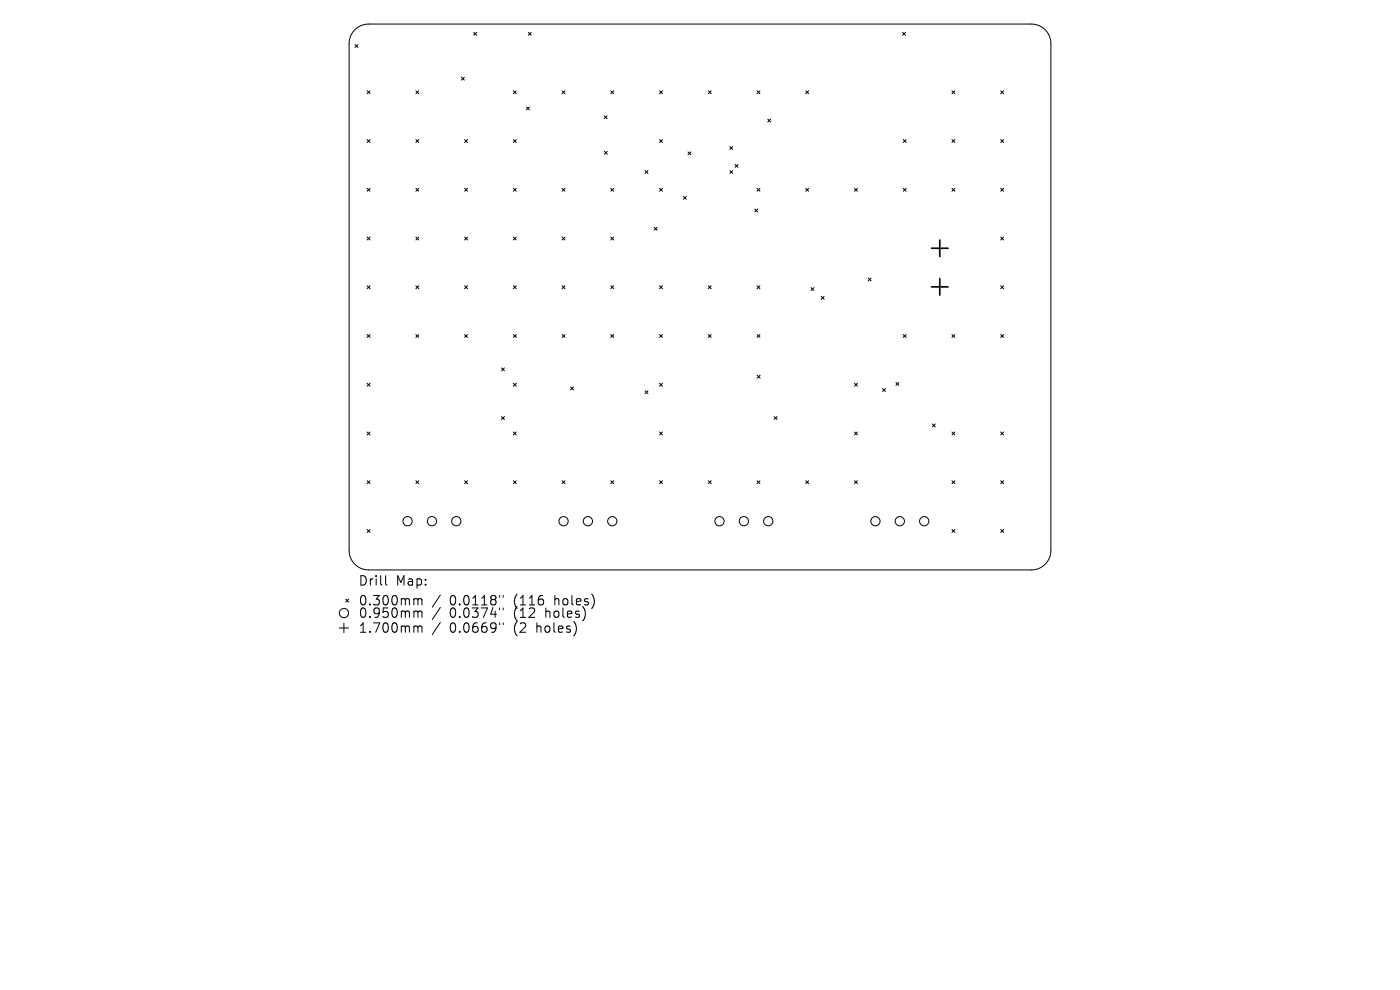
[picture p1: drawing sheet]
<svg xmlns="http://www.w3.org/2000/svg" width="297mm" height="210mm" viewBox="0 0 297 210" stroke-linecap="round" stroke-linejoin="round" font-family="sans-serif">
<defs><g id="words">
<g font-size="2.8">
<text x="76" y="124.5">Drill</text>
<text x="84" y="124.5">Map:</text>
<text x="76" y="128.7">0.300mm</text>
<text x="76" y="131.3">0.950mm</text>
<text x="95.4" y="128.7">0.0118&quot;</text>
<text x="95.4" y="131.3">0.0374&quot;</text>
<text x="109.1" y="128.7">(116</text>
<text x="109.1" y="131.3">(12</text>
<text x="116" y="131.3">holes)</text>
<text x="117.9" y="128.7">holes)</text>
<text x="76" y="134.5">1.700mm</text>
<text x="95.4" y="134.5">0.0669&quot;</text>
<text x="109.1" y="134.5">(2</text>
<text x="114.1" y="134.5">holes)</text>
</g>
</g></defs>
<g fill="none" stroke="#000" stroke-width=".21">
<path d="M75.3 6.3a4.1 4.1 0 0 1 2.9-1.2h140.6a4.1 4.1 0 0 1 4.1 4.1v107.6a4.1 4.1 0 0 1-4.1 4.1h-140.6a4.1 4.1 0 0 1-4.1-4.1v-107.6a4.1 4.1 0 0 1 1.2-2.9zM75.3 9.4l.6 .7M75.9 9.4l-.6 .7M77.9 19.3l.6 .6M78.5 19.3l-.6 .6M88.2 19.3l.6 .6M88.8 19.3l-.6 .6M97.9 16.4l.6 .6M98.5 16.4l-.6 .6M100.5 6.9l.6 .6M101.1 6.9l-.6 .6M108.9 19.3l.6 .6"/>
<path d="M109.5 19.3l-.6 .6M112.1 6.9l.6 .6M112.7 6.9l-.6 .6M119.2 19.3l.7 .6M119.9 19.3l-.7 .6M129.6 19.3l.6 .6M130.2 19.3l-.6 .6M139.9 19.3l.6 .6M140.5 19.3l-.6 .6M150.3 19.3l.6 .6M150.9 19.3l-.6 .6M160.6 19.3l.6 .6"/>
<path d="M161.2 19.3l-.6 .6M170.9 19.3l.7 .6M171.6 19.3l-.7 .6M191.5 6.9l.6 .6M192.1 6.9l-.6 .6M202 19.3l.6 .6M202.6 19.3l-.6 .6M212.3 19.3l.6 .6M212.9 19.3l-.6 .6M77.9 29.6l.6 .6M77.9 39.9l.6 .7M78.5 29.6l-.6 .6"/>
<path d="M78.5 39.9l-.6 .7M88.2 29.6l.6 .6M88.2 39.9l.6 .7M88.8 29.6l-.6 .6M88.8 39.9l-.6 .7M98.6 29.6l.6 .6M98.6 39.9l.6 .7M99.2 29.6l-.6 .6M99.2 39.9l-.6 .7M108.9 39.9l.6 .7M108.9 29.6l.6 .6M109.5 29.6l-.6 .6"/>
<path d="M109.5 39.9l-.6 .7M111.7 22.7l.6 .6M112.3 22.7l-.6 .6M119.2 39.9l.7 .7M119.9 39.9l-.7 .7M128.2 24.6l.6 .6M128.2 32.1l.6 .6M128.8 24.6l-.6 .6M128.8 32.1l-.6 .6M129.6 39.9l.6 .7M130.2 39.9l-.6 .7M136.8 36.2l.7 .6"/>
<path d="M137.5 36.2l-.7 .6M139.9 39.9l.6 .7M139.9 29.6l.6 .6M140.5 29.6l-.6 .6M140.5 39.9l-.6 .7M146 32.2l.6 .6M146.6 32.2l-.6 .6M154.8 31.1l.6 .6M154.8 36.2l.6 .6M155.4 31.1l-.6 .6M155.4 36.2l-.6 .6M155.9 34.9l.7 .6"/>
<path d="M156.6 34.9l-.7 .6M160.6 39.9l.6 .7M161.2 39.9l-.6 .7M162.9 25.3l.6 .6M163.5 25.3l-.6 .6M170.9 39.9l.7 .7M171.6 39.9l-.7 .7M181.3 39.9l.6 .7M181.9 39.9l-.6 .7M191.6 29.6l.6 .6M191.6 39.9l.6 .7M192.2 29.6l-.6 .6"/>
<path d="M192.2 39.9l-.6 .7M202 29.6l.6 .6M202 39.9l.6 .7M202.6 29.6l-.6 .6M202.6 39.9l-.6 .7M212.3 39.9l.6 .7M212.3 29.6l.6 .6M212.9 29.6l-.6 .6M212.9 39.9l-.6 .7M77.9 50.3l.6 .6M78.5 50.3l-.6 .6M88.2 50.3l.6 .6"/>
<path d="M88.8 50.3l-.6 .6M98.6 50.3l.6 .6M99.2 50.3l-.6 .6M108.9 50.3l.6 .6M109.5 50.3l-.6 .6M119.2 50.3l.7 .6M119.9 50.3l-.7 .6M129.6 50.3l.6 .6M130.2 50.3l-.6 .6M138.8 48.2l.6 .6M139.4 48.2l-.6 .6M145 41.7l.6 .6"/>
<path d="M145.6 41.7l-.6 .6M160.1 44.3l.7 .7M160.8 44.3l-.7 .7M184.2 59l.6 .6M184.8 59l-.6 .6M212.3 50.3l.6 .6M212.9 50.3l-.6 .6M77.9 60.6l.6 .6M77.9 71l.6 .6M78.5 60.6l-.6 .6M78.5 71l-.6 .6M88.2 60.6l.6 .6"/>
<path d="M88.2 71l.6 .6M88.8 60.6l-.6 .6M88.8 71l-.6 .6M98.6 60.6l.6 .6M98.6 71l.6 .6M99.2 60.6l-.6 .6M99.2 71l-.6 .6M106.4 78l.6 .7M107 78l-.6 .7M108.9 60.6l.6 .6M108.9 71l.6 .6M109.5 71l-.6 .6"/>
<path d="M109.5 60.6l-.6 .6M119.2 60.6l.7 .6M119.2 71l.7 .6M119.9 60.6l-.7 .6M119.9 71l-.7 .6M129.6 60.6l.6 .6M129.6 71l.6 .6M130.2 60.6l-.6 .6M130.2 71l-.6 .6M139.9 60.6l.6 .6M139.9 71l.6 .6M140.5 60.6l-.6 .6"/>
<path d="M140.5 71l-.6 .6M150.3 71l.6 .6M150.3 60.6l.6 .6M150.9 60.6l-.6 .6M150.9 71l-.6 .6M160.6 71l.6 .6M160.6 60.6l.6 .6M160.6 79.6l.7 .6M161.2 60.6l-.6 .6M161.2 71l-.6 .6M161.3 79.6l-.7 .6M172 61l.7 .6"/>
<path d="M172.7 61l-.7 .6M174.2 62.9l.6 .6M174.8 62.9l-.6 .6M191.6 71l.6 .6M192.2 71l-.6 .6M202 71l.6 .6M202.6 71l-.6 .6M212.3 60.6l.6 .6M212.3 71l.6 .6M212.9 60.6l-.6 .6M212.9 71l-.6 .6M77.9 81.3l.6 .6"/>
<path d="M77.9 91.6l.6 .7M78.5 81.3l-.6 .6M78.5 91.6l-.6 .7M106.4 88.4l.6 .6M107 88.4l-.6 .6M108.9 81.3l.6 .6M108.9 91.6l.6 .7M109.5 81.3l-.6 .6M109.5 91.6l-.6 .7M121.1 82.1l.6 .6M121.7 82.1l-.6 .6M136.8 82.9l.7 .6"/>
<path d="M137.5 82.9l-.7 .6M139.9 81.3l.6 .6M139.9 91.6l.6 .7M140.5 81.3l-.6 .6M140.5 91.6l-.6 .7M164.2 88.4l.6 .6M164.8 88.4l-.6 .6M181.3 81.3l.6 .6M181.3 91.6l.6 .7M181.9 81.3l-.6 .6M181.9 91.6l-.6 .7M187.2 82.4l.6 .6"/>
<path d="M187.8 82.4l-.6 .6M190.1 81.1l.6 .7M190.7 81.1l-.6 .7M197.8 89.9l.6 .7M198.4 89.9l-.6 .7M202 91.6l.6 .7M202.6 91.6l-.6 .7M212.3 91.6l.6 .7M212.9 91.6l-.6 .7M77.9 102l.6 .6M77.9 112.3l.6 .6M78.5 102l-.6 .6"/>
<path d="M78.5 112.3l-.6 .6M88.2 102l.6 .6M88.8 102l-.6 .6M98.6 102l.6 .6M99.2 102l-.6 .6M108.9 102l.6 .6M109.5 102l-.6 .6M119.2 102l.7 .6M119.9 102l-.7 .6M129.6 102l.6 .6M130.2 102l-.6 .6M139.9 102l.6 .6"/>
<path d="M140.5 102l-.6 .6M150.3 102l.6 .6M150.9 102l-.6 .6M160.6 102l.6 .6M161.2 102l-.6 .6M170.9 102l.7 .6M171.6 102l-.7 .6M181.3 102l.6 .6M181.9 102l-.6 .6M202 102l.6 .6M202 112.3l.6 .6M202.6 102l-.6 .6"/>
<path d="M202.6 112.3l-.6 .6M212.3 102l.6 .6M212.3 112.3l.6 .6M212.9 102l-.6 .6M212.9 112.3l-.6 .6M72 133.2h2M73 132.2v2M73.3 127.1l.7 .6M74 127.1l-.7 .6M81.8 122.1v1.7l.3 .3M88.1 127l.5 .1 .1 .2M88.1 129.6h.3l.3 .3"/>
<path d="M88.1 132.8l.5 .1 .1 .2M88.7 127.3l.2-.3 .5 .1 .1 1.2M88.7 127.3v1M88.7 129.9v1.1M88.7 133.1v1M88.7 129.9l.2-.3 .5 .1 .1 1.3M88.7 133.1l.2-.3 .5 .1 .1 1.2M93.4 126.2l-1.7 2.6M93.4 128.9l-1.7 2.5M93.4 132l-1.7 2.6M106 126.3v.4M106 129v.3"/>
<path d="M106 132.1v.4M106.8 126.3v.4M106.8 129v.3M106.8 132.1v.4"/>
<circle cx="86.5" cy="110.6" r=".98"/>
<circle cx="91.6" cy="110.6" r=".98"/>
<circle cx="96.8" cy="110.6" r=".98"/>
<circle cx="119.6" cy="110.6" r=".98"/>
<circle cx="124.7" cy="110.6" r=".98"/>
<circle cx="129.9" cy="110.6" r=".98"/>
<circle cx="152.6" cy="110.6" r=".98"/>
<circle cx="157.8" cy="110.6" r=".98"/>
<circle cx="163" cy="110.6" r=".98"/>
<circle cx="185.7" cy="110.6" r=".98"/>
<circle cx="190.9" cy="110.6" r=".98"/>
<circle cx="196.1" cy="110.6" r=".98"/>
<circle cx="73" cy="130" r=".98"/>
</g>
<path d="M197.6 52.7h3.5M199.4 50.9v3.5M199.4 59.1v3.5M197.6 60.9h3.5" fill="none" stroke="#000" stroke-width=".35"/>
<use href="#words"/>
</svg>
